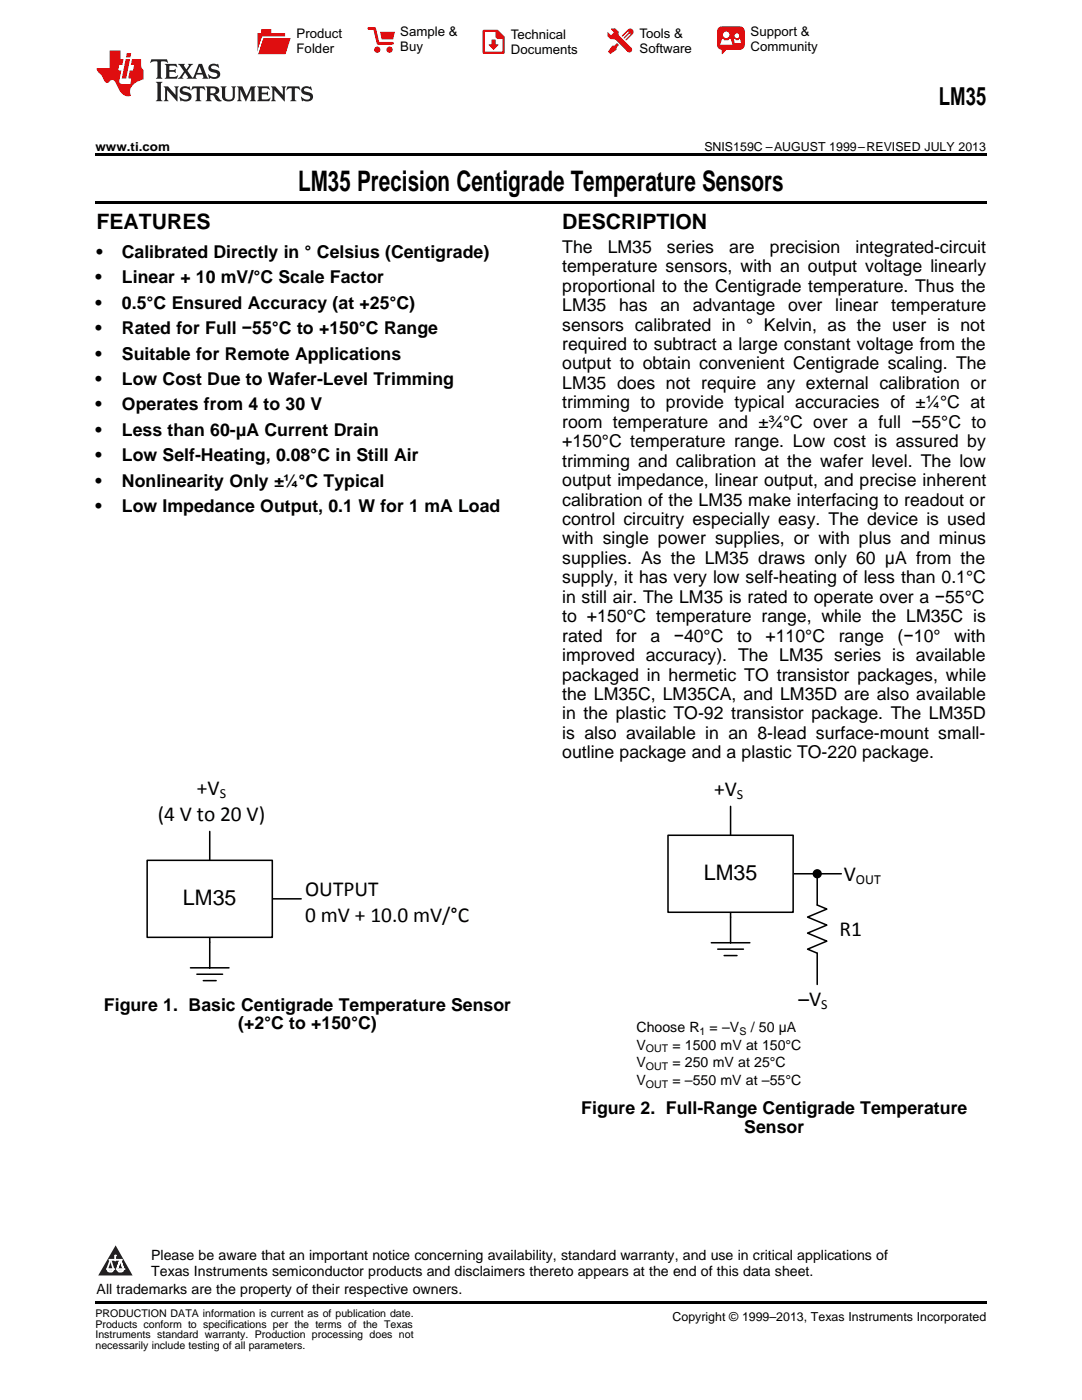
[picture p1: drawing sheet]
<svg xmlns="http://www.w3.org/2000/svg" width="216mm" height="279mm" viewBox="0 0 216 279" stroke-linecap="round" stroke-linejoin="round" font-family="sans-serif">
<defs><g id="words">
<text font-size="5.6" x="59.5" y="38.1">LM35 Precision Centigrade Temperature Sensors</text>
<text font-size="4.9" x="187.4" y="21">LM35</text>
<g font-size="4.3">
<text x="39.3" y="158.7">+V</text>
<text x="142.5" y="159">+V</text>
<text x="31.5" y="163.8">(4 V to 20 V)</text>
<text x="60.9" y="178.8">OUTPUT</text>
<text x="140.4" y="175.7">LM35</text>
<text x="168.4" y="175.8">V</text>
<text x="36.5" y="180.7">LM35</text>
<text x="60.9" y="184">0 mV + 10.0 mV/°C</text>
<text x="167.5" y="186.7">R1</text>
<text x="159.3" y="200.7">tV</text>
</g>
<g font-size="4.2">
<text x="19.2" y="45.7">FEATURES</text>
<text x="112.2" y="45.7">DESCRIPTION</text>
</g>
<g font-size="3.5">
<text x="19.2" y="51.4">•</text>
<text x="24.3" y="51.4">Calibrated Directly in ° Celsius (Centigrade)</text>
<text x="112.2" y="50.4">The</text>
<text x="121.3" y="50.4">LM35</text>
<text x="133.1" y="50.4">series</text>
<text x="145.5" y="50.4">are</text>
<text x="153.6" y="50.4">precision</text>
<text x="170.7" y="50.4">integrated-circuit</text>
<text x="19" y="56.5">•</text>
<text x="24.3" y="56.5">Linear + 10 mV/°C Scale Factor</text>
<text x="112.2" y="54.3">temperature sensors, with an output voltage linearly</text>
<text x="112.2" y="58.2">proportional to the Centigrade temperature. Thus the</text>
<text x="19" y="61.6">•</text>
<text x="24.3" y="61.6">0.5°C Ensured Accuracy (at +25°C)</text>
<text x="112.2" y="62.1">LM35</text>
<text x="112.2" y="66">sensors calibrated in ° Kelvin, as the user is not</text>
<text x="123.5" y="62.1">has</text>
<text x="131.8" y="62.1">an</text>
<text x="138.2" y="62.1">advantage</text>
<text x="157.3" y="62.1">over</text>
<text x="166.7" y="62.1">linear</text>
<text x="177.8" y="62.1">temperature</text>
<text x="19" y="66.7">•</text>
<text x="19" y="71.8">•</text>
<text x="24.3" y="66.7">Rated for Full −55°C to +150°C Range</text>
<text x="24.3" y="71.8">Suitable for Remote Applications</text>
<text x="112.2" y="69.8">required to subtract a large constant voltage from the</text>
<text x="19" y="76.8">•</text>
<text x="24.3" y="76.8">Low Cost Due to Wafer-Level Trimming</text>
<text x="112.2" y="73.7">output to obtain convenient Centigrade scaling. The</text>
<text x="112.2" y="77.6">LM35 does not require any external calibration or</text>
<text x="19" y="81.9">•</text>
<text x="24.3" y="81.9">Operates from 4 to 30 V</text>
<text x="112.2" y="81.5">trimming to provide typical accuracies of ±¼°C at</text>
<text x="19" y="87">•</text>
<text x="24.3" y="87">Less than 60-μA Current Drain</text>
<text x="112.2" y="85.4">room temperature and ±¾°C over a full −55°C to</text>
<text x="112.2" y="89.3">+150°C temperature range. Low cost is assured by</text>
<text x="19" y="92.1">•</text>
<text x="24.3" y="92.1">Low Self-Heating, 0.08°C in Still Air</text>
<text x="112.2" y="93.1">trimming and calibration at the wafer level. The low</text>
<text x="19" y="97.2">•</text>
<text x="24.3" y="97.2">Nonlinearity Only ±¼°C Typical</text>
<text x="112.2" y="97">output impedance, linear output, and precise inherent</text>
<text x="112.2" y="100.9">calibration of the LM35 make interfacing to readout or</text>
<text x="19" y="102.2">•</text>
<text x="24.3" y="102.2">Low Impedance Output, 0.1 W for 1 mA Load</text>
<text x="112.2" y="104.8">control circuitry especially easy. The device is used</text>
<text x="112.2" y="108.7">with single power supplies, or with plus and minus</text>
<text x="112.2" y="112.5">supplies. As the LM35 draws only 60 μA from the</text>
<text x="112.2" y="116.4">supply, it has very low self-heating of less than 0.1°C</text>
<text x="112.2" y="120.3">in still air. The LM35 is rated to operate over a −55°C</text>
<text x="112.2" y="124.2">to +150°C temperature range, while the LM35C is</text>
<text x="112.2" y="128.1">rated</text>
<text x="112.2" y="131.9">improved accuracy). The LM35 series is available</text>
<text x="122.9" y="128.1">for</text>
<text x="129.8" y="128.1">a</text>
<text x="134.4" y="128.1">−40°C</text>
<text x="147.1" y="128.1">to</text>
<text x="152.7" y="128.1">+110°C</text>
<text x="167.4" y="128.1">range</text>
<text x="179.1" y="128.1">(−10°</text>
<text x="190.4" y="128.1">with</text>
<text x="112.2" y="135.8">packaged in hermetic TO transistor packages, while</text>
<text x="112.2" y="139.7">the LM35C, LM35CA, and LM35D are also available</text>
<text x="112.2" y="143.6">in the plastic TO-92 transistor package. The LM35D</text>
<text x="112.2" y="147.5">is also available in an 8-lead surface-mount small-</text>
<text x="112.2" y="151.3">outline package and a plastic TO-220 package.</text>
<text x="20.7" y="201.7">Figure 1. Basic Centigrade Temperature Sensor</text>
<text x="47.5" y="205.4">(+2°C to +150°C)</text>
<text x="116" y="222.4">Figure 2. Full-Range Centigrade Temperature</text>
<text x="148.5" y="226.1">Sensor</text>
</g>
<g font-size="2.8">
<text x="43.8" y="159.3">S</text>
<text x="147.1" y="159.6">S</text>
<text x="170.8" y="176.4">OUT</text>
<text x="163.9" y="201.3">S</text>
<text x="127" y="206">Choose R</text>
<text x="127" y="209.5">V</text>
<text x="134.2" y="209.5">= 1500 mV at 150°C</text>
<text x="141.6" y="206">= –V</text>
<text x="149.8" y="206">/ 50 µA</text>
<text x="127" y="213">V</text>
<text x="134.2" y="213">= 250 mV at 25°C</text>
<text x="127" y="216.5">V</text>
<text x="134.2" y="216.5">= –550 mV at –55°C</text>
<text x="30.2" y="251.5">Please be aware that an important notice concerning availability, standard warranty, and use in critical applications of</text>
<text x="30.2" y="254.7">Texas Instruments semiconductor products and disclaimers thereto appears at the end of this data sheet.</text>
<text x="19.3" y="258.2">All trademarks are the property of their respective owners.</text>
</g>
<g font-size="2.6">
<text x="59.2" y="7.6">Product</text>
<text x="59.2" y="10.6">Folder</text>
<text x="79.9" y="7.3">Sample &amp;</text>
<text x="79.9" y="10.2">Buy</text>
<text x="101.9" y="7.8">Technical</text>
<text x="101.9" y="10.8">Documents</text>
<text x="127.6" y="7.6">Tools &amp;</text>
<text x="127.6" y="10.6">Software</text>
<text x="149.8" y="7.2">Support &amp;</text>
<text x="149.8" y="10.2">Community</text>
</g>
<g font-size="2.5">
<text x="19" y="30.1">www.ti.com</text>
<text x="140.5" y="30.1">SNIS159C –AUGUST 1999–REVISED JULY 2013</text>
<text x="134.2" y="263.6">Copyright © 1999–2013, Texas Instruments Incorporated</text>
</g>
<g font-size="2.1">
<text x="139.6" y="206.5">1</text>
<text x="147.5" y="206.5">S</text>
<text x="128.9" y="210">OUT</text>
<text x="128.9" y="213.6">OUT</text>
<text x="128.9" y="217.1">OUT</text>
<text x="19" y="262.9">PRODUCTION DATA information is current as of publication date.</text>
<text x="19" y="265">Products conform to specifications per the terms of the Texas</text>
<text x="19" y="267.1">Instruments standard warranty. Production processing does not</text>
<text x="19" y="269.2">necessarily include testing of all parameters.</text>
</g>
<g font-size=".4" fill="#fff">
<text x="19" y="45.6">1</text>
<text x="19" y="258.2">2</text>
</g>
</g></defs>
<path d="M19 259.7h177.8v.5h-177.8z" fill="#000"/>
<path d="M23.1 248.5l3.4 6.1h-6.9z" fill="#231f20"/>
<path d="M21.4 253.3h1.2l-.3 .5h-.3a.55 .55 0 0 1-.6-.5z" fill-rule="evenodd" fill="#fff"/>
<path d="M21.4 253.3h1.2l-.3 .5h-.3a.55 .55 0 0 1-.6-.5z" fill="none" stroke="#231f20" stroke-width=".34"/>
<path d="M21.4 253.3l1.2 .1-.3 .4h-.5z" fill="none" stroke="#fff" stroke-width=".34"/>
<path d="M23 251.5h.1" fill="none" stroke="#fff" stroke-width=".34"/>
<path d="M23 250.6v.9z" fill="#fff"/>
<path d="M23 250.6v.9z" fill="none" stroke="#fff" stroke-width=".34"/>
<circle cx="23" cy="250.6" r=".17" fill="#fff"/>
<path d="M21.9 251.4h.1" fill="none" stroke="#fff" stroke-width=".34"/>
<path d="M21.9 251.4h2.3z" fill="#fff"/>
<path d="M21.9 251.4h2.3z" fill="none" stroke="#fff" stroke-width=".34"/>
<circle cx="24.2" cy="251.4" r=".17" fill="#fff"/>
<path d="M23.3 253.3h.1" fill="none" stroke="#fff" stroke-width=".34"/>
<path d="M24 251.4l-.7 1.9z" fill="#fff"/>
<path d="M24 251.4l-.7 1.9z" fill="none" stroke="#fff" stroke-width=".34"/>
<path d="M24 251.4l.7 1.9z" fill="#fff"/>
<path d="M24 251.4l.7 1.9z" fill="none" stroke="#fff" stroke-width=".34"/>
<path d="M24.6 253.3h.1" fill="none" stroke="#fff" stroke-width=".34"/>
<circle cx="21.4" cy="253.3" r=".17" fill="#fff"/>
<path d="M22.1 251.4l-.7 1.9z" fill="#fff"/>
<path d="M22.1 251.4l-.7 1.9z" fill="none" stroke="#fff" stroke-width=".34"/>
<path d="M22.1 251.4l.5 1.9z" fill="#fff"/>
<path d="M22.1 251.4l.5 1.9z" fill="none" stroke="#fff" stroke-width=".34"/>
<circle cx="22.6" cy="253.3" r=".17" fill="#fff"/>
<path d="M23.4 253.3h1.3a.65 .65 0 0 1-.7 .5 .65 .65 0 0 1-.6-.5z" fill-rule="evenodd" fill="#fff"/>
<path d="M23.4 253.3h1.3a.65 .65 0 0 1-.7 .5 .65 .65 0 0 1-.6-.5z" fill="none" stroke="#231f20" stroke-width=".34"/>
<path d="M23.4 253.3h1.3l-.4 .5h-.6z" fill="none" stroke="#fff" stroke-width=".34"/>
<path d="M23.3 253.3h.1" fill="none" stroke="#fff" stroke-width=".34"/>
<circle cx="24.7" cy="253.3" r=".17" fill="#fff"/>
<path d="M145.8 160.9v22.1M158.3 174.4h9.6" fill="none" stroke="#000" stroke-width=".31"/>
<path d="M133.3 166.7h25v15.4h-25z" fill-rule="evenodd" fill="#fff"/>
<g fill="none" stroke="#000" stroke-width=".31">
<path d="M41.8 165.9v22.1M54.3 179.4h5.8M133.3 166.7h25v15.4h-25zM163.1 174.4v6.2l1.9 .8-3.9 1.6 3.9 1.6-3.9 1.6 3.9 1.6-3.9 1.6 2 .8v6.3M141.9 188.1h7.7M143.2 189.4h5.1M144.5 190.7h2.6M145.8 183v5.1"/>
<circle cx="163.1" cy="174.4" r=".77"/>
</g>
<circle cx="163.1" cy="174.4" r=".77" fill="#000"/>
<path d="M29.4 171.7h24.9v15.4h-24.9z" fill-rule="evenodd" fill="#fff"/>
<path d="M29.4 171.7h24.9v15.4h-24.9zM38 193.1h7.7M39.3 194.4h5.1M40.6 195.7h2.5M41.8 188v5.1" fill="none" stroke="#000" stroke-width=".31"/>
<path d="M19 30.6h177.8v.5h-177.8zM19 40.1h177.8v.5h-177.8z" fill="#000"/>
<path d="M30.2 11.8l-.2 .8a1.31 1.31 0 0 1 1.4-.3v2.9l-.3 .5h1.3l-.3-.5v-2.7l.3-.3a1.09 1.09 0 0 1 1.1 .4l-.2-.8zM32.9 12.8l.3 .4v2l-.3 .5h2.4l.2-.7a1.48 1.48 0 0 1-1.7 .3v-1l1 .1 .2 .2v-.9l-.2 .3h-1v-.7l.2-.2a1.73 1.73 0 0 1 1.4 .3l-.2-.6zM35.5 12.8l1.2 1.4-.7 1-.5 .5h1.1l-.2-.3 .5-.9 .6 .9-.2 .3h2l-.3-.3 .2-.5h1.2l.2 .5-.2 .3h1.2l-.3-.4-1-2.5h-.6l-1.3 2.7-1-1.4 1.1-1.3h-1l.2 .2-.5 .9-.5-.9 .2-.2zM39.8 13.3l.5 1.3h-1zM41.9 12.9a.83 .83 0 0 0-.3 1 .83 .83 0 0 0 .8 .5l.8 .2 .2 .3a1 1 0 0 1-1 .5 1 1 0 0 1-.8-.6l.1 .9 .2-.1a1.65 1.65 0 0 0 2-.5 .89 .89 0 0 0-.8-1.2l-.8-.2-.2-.3a.91 .91 0 0 1 1.6 .2l-.2-.8h-.4a1.34 1.34 0 0 0-1.2 .1zM31.1 16.3l.3 .5v2.9l-.3 .5h1.3l-.3-.5v-2.9l.3-.5zM32.7 17.2l.2 .5v2l-.2 .5h.9l-.3-.5 .1-1.7 2 2.2v-2.5l.3-.5h-.9l.2 .3v1.4l-1.5-1.7zM36.2 17.4a.83 .83 0 0 0-.3 .9 .83 .83 0 0 0 .8 .6l.8 .2 .2 .3a1 1 0 0 1-1 .5 1 1 0 0 1-.8-.6l.1 .9 .2-.1a1.66 1.66 0 0 0 2-.5 .89 .89 0 0 0-.9-1.2l-.7-.2-.2-.3a.91 .91 0 0 1 1.6 .2l-.2-.9-.4 .1a1.36 1.36 0 0 0-1.2 .1zM38.4 17.2l-.2 .9a.61 .61 0 0 1 1.1-.3v1.9l-.4 .5h1.3l-.3-.5v-1.9l.2-.2a.81 .81 0 0 1 .8 .5l-.1-.9zM41 17.2l.3 .5v2l-.3 .5h1.3l-.3-.3v-.9a.72 .72 0 0 1 .9 .6 .85 .85 0 0 0 1.4 .5l-.5-.3-.5-.7-.3-.3a.78 .78 0 0 0 .7-.7 .78 .78 0 0 0-.7-.8zM42 17.7l.2-.1a.6 .6 0 0 1 .7 .1 .6 .6 0 0 1 .1 .7l-.2 .2h-.8zM44 17.2l.3 .3a3.4 3.4 0 0 0 .3 2.4 1.57 1.57 0 0 0 2.2-.3l.1-2.1 .2-.3h-1l.3 .5v1.5a.76 .76 0 0 1-.7 .7 .76 .76 0 0 1-.8-.7v-1.5l.3-.5zM47.3 17.2l.3 .5v2l-.3 .5h.9l-.2-.5v-1.8l1 2.3 1.1-2.3v1.8l-.2 .5h1.2l-.3-.5v-2l.3-.5h-1.1l-.8 2-.8-2zM51.3 17.2l.3 .5v2l-.3 .5h2.4l.2-.7a1.49 1.49 0 0 1-1.6 .3l-.1-1h1l.3 .3v-.9l-.3 .3h-1v-.7l.3-.2a1.73 1.73 0 0 1 1.4 .3l-.3-.7zM54.1 17.2l.3 .5v2l-.3 .5h1l-.4-.5 .1-1.7 2 2.2v-2.5l.3-.5h-.9l.2 .3v1.4l-1.5-1.7zM57.4 17.2l-.2 .9a.8 .8 0 0 1 1-.5v2.1l-.3 .5h1.3l-.4-.5v-1.9l.2-.2a.81 .81 0 0 1 .9 .5l-.2-.9zM60.4 17.4a.83 .83 0 0 0-.3 .9 .83 .83 0 0 0 .8 .6l.8 .2 .2 .3a1 1 0 0 1-1 .5 1 1 0 0 1-.8-.6l.2 .9 .1-.1a1.66 1.66 0 0 0 2-.5 .89 .89 0 0 0-.8-1.2l-.8-.2-.2-.3a.91 .91 0 0 1 1.6 .2l-.2-.9-.3 .1a1.35 1.35 0 0 0-1.3 .1z" fill="#231f20"/>
<path d="M21.9 10.1v3.5h-2.6a2.13 2.13 0 0 0 .9 1.4l.4 .6a.94 .94 0 0 0 1.1 .9 .75 .75 0 0 1 .6-.5 .75 .75 0 0 1 .7 .4l.5 1a2.1 2.1 0 0 0 2.6 1.7 2.2 2.2 0 0 1 1.7-3l.9-.3v-1.8a1.16 1.16 0 0 1-.5-1v-1.2h-1.9l-.2 1.2h.7l-.3 1h-.6l-.3 1.3v.3l.6 .1-.2 1.1h-.9a.93 .93 0 0 1-1.3-.8l.4-2h-.6l.2-1h.6l.3-1.2h-.6v-1.7zM25.1 11.8l-.8 3.9h.9l.7-3.9zM25.3 10.6l-.2 .9h.9l.2-.9z" fill="#ee1d23"/>
<g fill="#d60000">
<path d="M52.1 5.8h2v.8h2.8v4.2h-5.5v-4.2h.7z" fill-rule="evenodd"/>
<path d="M52.4 7.5h5.6l-1 3.3h-5.6z" fill-rule="evenodd"/>
</g>
<path d="M52.4 7.4h5.7l-.1 .1h-5.5l-1.1 3.3z" fill-rule="evenodd" fill="#fff"/>
<path d="M52.4 7.4h5.7l-.1 .1h-5.5l-1.1 3.3z" fill="none" stroke="#fff" stroke-width=".2"/>
<path d="M73.6 5.7h1.1l.7 2.9h2.9" fill="none" stroke="#d60000" stroke-width=".55"/>
<g fill="#d60000">
<path d="M75.8 6.3h3l-.4 1.6h-2.2z" fill-rule="evenodd"/>
<circle cx="75.3" cy="9.9" r=".62"/>
<circle cx="77.7" cy="9.9" r=".62"/>
</g>
<path d="M96.5 6.2h2.7l1.3 1.2v3.1h-4z" fill="none" stroke="#d60000" stroke-width=".44"/>
<g fill="#d60000">
<path d="M98.1 7.9h.8v1h.5l-.9 1.1-1-1v-.1h.6z" fill-rule="evenodd"/>
<path d="M98.9 6.2h.3l1.3 1.2v.4h-1.3l-.3-.4z" fill-rule="evenodd"/>
<path d="M121.9 5.7h.8l.7 .6 .1 .7 2.5 2.5-.8 .8-2.3-2.3-1.1-.2-.6-.6v-.8l.7 .6 .5-.4v-.2l-.5-.5z" fill-rule="evenodd"/>
<path d="M122.2 9.1h.4l.5-.5 .4 .4-.5 .5v.4l-1.2 .9-.5-.5z" fill-rule="evenodd"/>
<path d="M125.3 5.9a.67 .67 0 0 1 .9 0 .67 .67 0 0 1 0 .9z" fill-rule="evenodd"/>
<path d="M125.3 5.9l.9 .9-1.2 1.2h-.2v-.2l1-.9v-.2h-.2l-.9 1h-.2v-.2l.9-1 .1-.2h-.3l-.9 1h-.2v-.2z" fill-rule="evenodd"/>
<circle cx="125.6" cy="9.9" r=".54"/>
</g>
<path d="M123.3 6.3v.7" fill="none" stroke="#d60000" stroke-width=".2"/>
<g fill="#d60000">
<path d="M143.4 5.5l.6-.2h3.6a.95 .95 0 0 1 1 .9v2.8a.95 .95 0 0 1-1 .9h-3.6a.95 .95 0 0 1-.9-.9v-2.8z" fill-rule="evenodd"/>
<path d="M144 9.9h.9l-.7 .9h-.2z" fill-rule="evenodd"/>
</g>
<g fill="#fff">
<path d="M146.6 8.6h1.3z"/>
<path d="M144.1 7.8h.3l.1 .2h.8l.2-.2h.3l.4 1.1h-2.5z" fill-rule="evenodd"/>
<path d="M146.4 7.8h.3l.1 .2h.5l.2-.2h.2l.2 .8h-1.3z" fill-rule="evenodd"/>
<circle cx="144.9" cy="6.9" r=".65"/>
<circle cx="147" cy="7.1" r=".48"/>
</g>
<use href="#words"/>
</svg>
